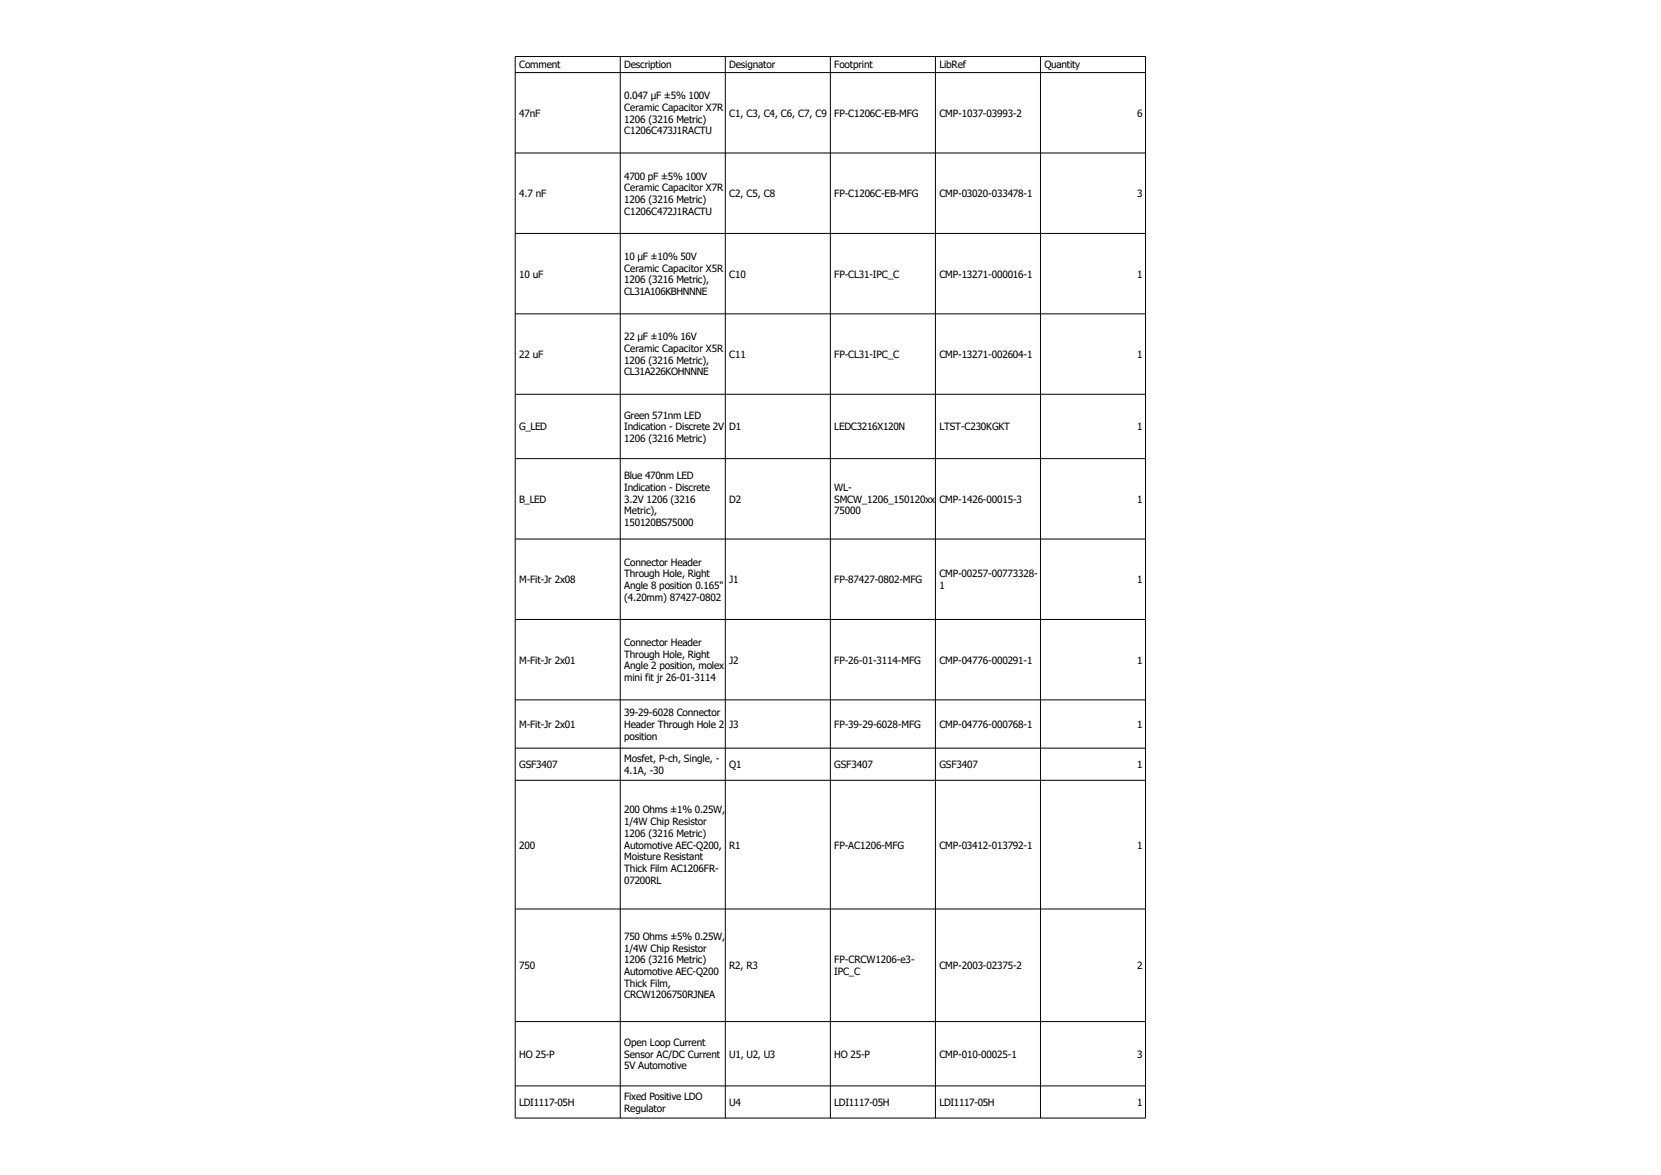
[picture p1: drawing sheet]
<svg xmlns="http://www.w3.org/2000/svg" width="297mm" height="210mm" viewBox="0 0 297 210" stroke-linecap="round" stroke-linejoin="round" font-family="sans-serif">
<defs><g id="words">
<g font-size="1.8">
<text x="92.8" y="12.2">Comment</text>
<text x="111.6" y="12.2">Description</text>
<text x="111.6" y="17.7">0.047 µF ±5% 100V</text>
<text x="130.4" y="12.2">Designator</text>
<text x="149.1" y="12.2">Footprint</text>
<text x="167.9" y="12.2">LibRef</text>
<text x="186.7" y="12.2">Quantity</text>
<text x="92.8" y="20.9">47nF</text>
<text x="111.6" y="19.8">Ceramic Capacitor X7R</text>
<text x="111.6" y="21.9">1206 (3216 Metric)</text>
<text x="111.6" y="24">C1206C473J1RACTU</text>
<text x="130.4" y="20.9">C1, C3, C4, C6, C7, C9</text>
<text x="149.1" y="20.9">FP-C1206C-EB-MFG</text>
<text x="167.9" y="20.9">CMP-1037-03993-2</text>
<text x="203.3" y="20.9">6</text>
<text x="92.8" y="35.2">4.7 nF</text>
<text x="111.6" y="32.1">4700 pF ±5% 100V</text>
<text x="111.6" y="34.2">Ceramic Capacitor X7R</text>
<text x="130.4" y="35.2">C2, C5, C8</text>
<text x="149.1" y="35.2">FP-C1206C-EB-MFG</text>
<text x="167.9" y="35.2">CMP-03020-033478-1</text>
<text x="203.3" y="35.2">3</text>
<text x="111.6" y="36.3">1206 (3216 Metric)</text>
<text x="111.6" y="38.4">C1206C472J1RACTU</text>
<text x="111.6" y="46.5">10 µF ±10% 50V</text>
<text x="92.8" y="49.6">10 uF</text>
<text x="111.6" y="48.6">Ceramic Capacitor X5R</text>
<text x="111.6" y="50.7">1206 (3216 Metric),</text>
<text x="111.6" y="52.7">CL31A106KBHNNNE</text>
<text x="130.4" y="49.6">C10</text>
<text x="149.1" y="49.6">FP-CL31-IPC_C</text>
<text x="167.9" y="49.6">CMP-13271-000016-1</text>
<text x="203.3" y="49.6">1</text>
<text x="92.8" y="64">22 uF</text>
<text x="111.6" y="60.9">22 µF ±10% 16V</text>
<text x="111.6" y="62.9">Ceramic Capacitor X5R</text>
<text x="111.6" y="65">1206 (3216 Metric),</text>
<text x="130.4" y="64">C11</text>
<text x="149.1" y="64">FP-CL31-IPC_C</text>
<text x="167.9" y="64">CMP-13271-002604-1</text>
<text x="203.3" y="64">1</text>
<text x="111.6" y="67.1">CL31A226KOHNNNE</text>
<text x="92.8" y="76.9">G_LED</text>
<text x="111.6" y="74.8">Green 571nm LED</text>
<text x="111.6" y="76.9">Indication - Discrete 2V</text>
<text x="130.4" y="76.9">D1</text>
<text x="149.1" y="76.9">LEDC3216X120N</text>
<text x="167.9" y="76.9">LTST-C230KGKT</text>
<text x="203.3" y="76.9">1</text>
<text x="111.6" y="79">1206 (3216 Metric)</text>
<text x="92.8" y="89.9">B_LED</text>
<text x="111.6" y="85.7">Blue 470nm LED</text>
<text x="111.6" y="87.8">Indication - Discrete</text>
<text x="111.6" y="89.9">3.2V 1206 (3216</text>
<text x="130.4" y="89.9">D2</text>
<text x="149.1" y="87.8">WL-</text>
<text x="149.1" y="89.9">SMCW_1206_150120xx</text>
<text x="167.9" y="89.9">CMP-1426-00015-3</text>
<text x="203.3" y="89.9">1</text>
<text x="111.6" y="92">Metric),</text>
<text x="111.6" y="94.1">150120BS75000</text>
<text x="149.1" y="92">75000</text>
<text x="111.6" y="101.1">Connector Header</text>
<text x="92.8" y="104.2">M-Fit-Jr 2x08</text>
<text x="111.6" y="103.2">Through Hole, Right</text>
<text x="111.6" y="105.3">Angle 8 position 0.165&quot;</text>
<text x="111.6" y="107.4">(4.20mm) 87427-0802</text>
<text x="130.4" y="104.2">J1</text>
<text x="149.1" y="104.2">FP-87427-0802-MFG</text>
<text x="167.9" y="103.2">CMP-00257-00773328-</text>
<text x="167.9" y="105.3">1</text>
<text x="203.3" y="104.2">1</text>
<text x="92.8" y="118.6">M-Fit-Jr 2x01</text>
<text x="111.6" y="115.5">Connector Header</text>
<text x="111.6" y="117.6">Through Hole, Right</text>
<text x="111.6" y="119.7">Angle 2 position, molex</text>
<text x="130.4" y="118.6">J2</text>
<text x="149.1" y="118.6">FP-26-01-3114-MFG</text>
<text x="167.9" y="118.6">CMP-04776-000291-1</text>
<text x="203.3" y="118.6">1</text>
<text x="111.6" y="121.8">mini fit jr 26-01-3114</text>
<text x="92.8" y="130.1">M-Fit-Jr 2x01</text>
<text x="111.6" y="128">39-29-6028 Connector</text>
<text x="111.6" y="130.1">Header Through Hole 2</text>
<text x="130.4" y="130.1">J3</text>
<text x="149.1" y="130.1">FP-39-29-6028-MFG</text>
<text x="167.9" y="130.1">CMP-04776-000768-1</text>
<text x="203.3" y="130.1">1</text>
<text x="92.8" y="137.3">GSF3407</text>
<text x="111.6" y="132.2">position</text>
<text x="111.6" y="136.3">Mosfet, P-ch, Single, -</text>
<text x="130.4" y="137.3">Q1</text>
<text x="149.1" y="137.3">GSF3407</text>
<text x="167.9" y="137.3">GSF3407</text>
<text x="203.3" y="137.3">1</text>
<text x="111.6" y="138.4">4.1A, -30</text>
<text x="111.6" y="145.4">200 Ohms ±1% 0.25W,</text>
<text x="111.6" y="147.5">1/4W Chip Resistor</text>
<text x="111.6" y="149.6">1206 (3216 Metric)</text>
<text x="92.8" y="151.7">200</text>
<text x="111.6" y="151.7">Automotive AEC-Q200,</text>
<text x="111.6" y="153.8">Moisture Resistant</text>
<text x="111.6" y="155.9">Thick Film AC1206FR-</text>
<text x="130.4" y="151.7">R1</text>
<text x="149.1" y="151.7">FP-AC1206-MFG</text>
<text x="167.9" y="151.7">CMP-03412-013792-1</text>
<text x="203.3" y="151.7">1</text>
<text x="111.6" y="158">07200RL</text>
<text x="92.8" y="173.3">750</text>
<text x="111.6" y="168">750 Ohms ±5% 0.25W,</text>
<text x="111.6" y="170.1">1/4W Chip Resistor</text>
<text x="111.6" y="172.2">1206 (3216 Metric)</text>
<text x="130.4" y="173.3">R2, R3</text>
<text x="149.1" y="172.2">FP-CRCW1206-e3-</text>
<text x="167.9" y="173.3">CMP-2003-02375-2</text>
<text x="203.3" y="173.3">2</text>
<text x="111.6" y="174.3">Automotive AEC-Q200</text>
<text x="111.6" y="176.4">Thick Film,</text>
<text x="111.6" y="178.5">CRCW1206750RJNEA</text>
<text x="149.1" y="174.3">IPC_C</text>
<text x="92.8" y="189.1">HO 25-P</text>
<text x="111.6" y="187">Open Loop Current</text>
<text x="111.6" y="189.1">Sensor AC/DC Current</text>
<text x="111.6" y="191.2">5V Automotive</text>
<text x="130.4" y="189.1">U1, U2, U3</text>
<text x="149.1" y="189.1">HO 25-P</text>
<text x="167.9" y="189.1">CMP-010-00025-1</text>
<text x="203.3" y="189.1">3</text>
<text x="92.8" y="197.7">LDI1117-05H</text>
<text x="111.6" y="196.7">Fixed Positive LDO</text>
<text x="130.4" y="197.7">U4</text>
<text x="149.1" y="197.7">LDI1117-05H</text>
<text x="167.9" y="197.7">LDI1117-05H</text>
<text x="203.3" y="197.7">1</text>
<text x="111.6" y="198.7">Regulator</text>
</g>
</g></defs>
<g fill="none" stroke="#000" stroke-width=".18">
<path d="M92.1 10.1h112.7v189.8h-112.7zM92.1 13h112.7M110.9 10.1v189.8M129.7 10.1v189.8M148.4 10.1v189.8M167.2 10.1v189.8M186 10.1v189.8M92.1 27.4h112.7M92.1 41.7h112.7M92.1 56.1h112.7M92.1 70.5h112.7M92.1 82h112.7"/>
<path d="M92.1 96.4h112.7M92.1 110.7h112.7M92.1 125.1h112.7M92.1 133.7h112.7M92.1 139.5h112.7M92.1 162.5h112.7M92.1 182.6h112.7M92.1 194.1h112.7"/>
</g>
<use href="#words"/>
</svg>
